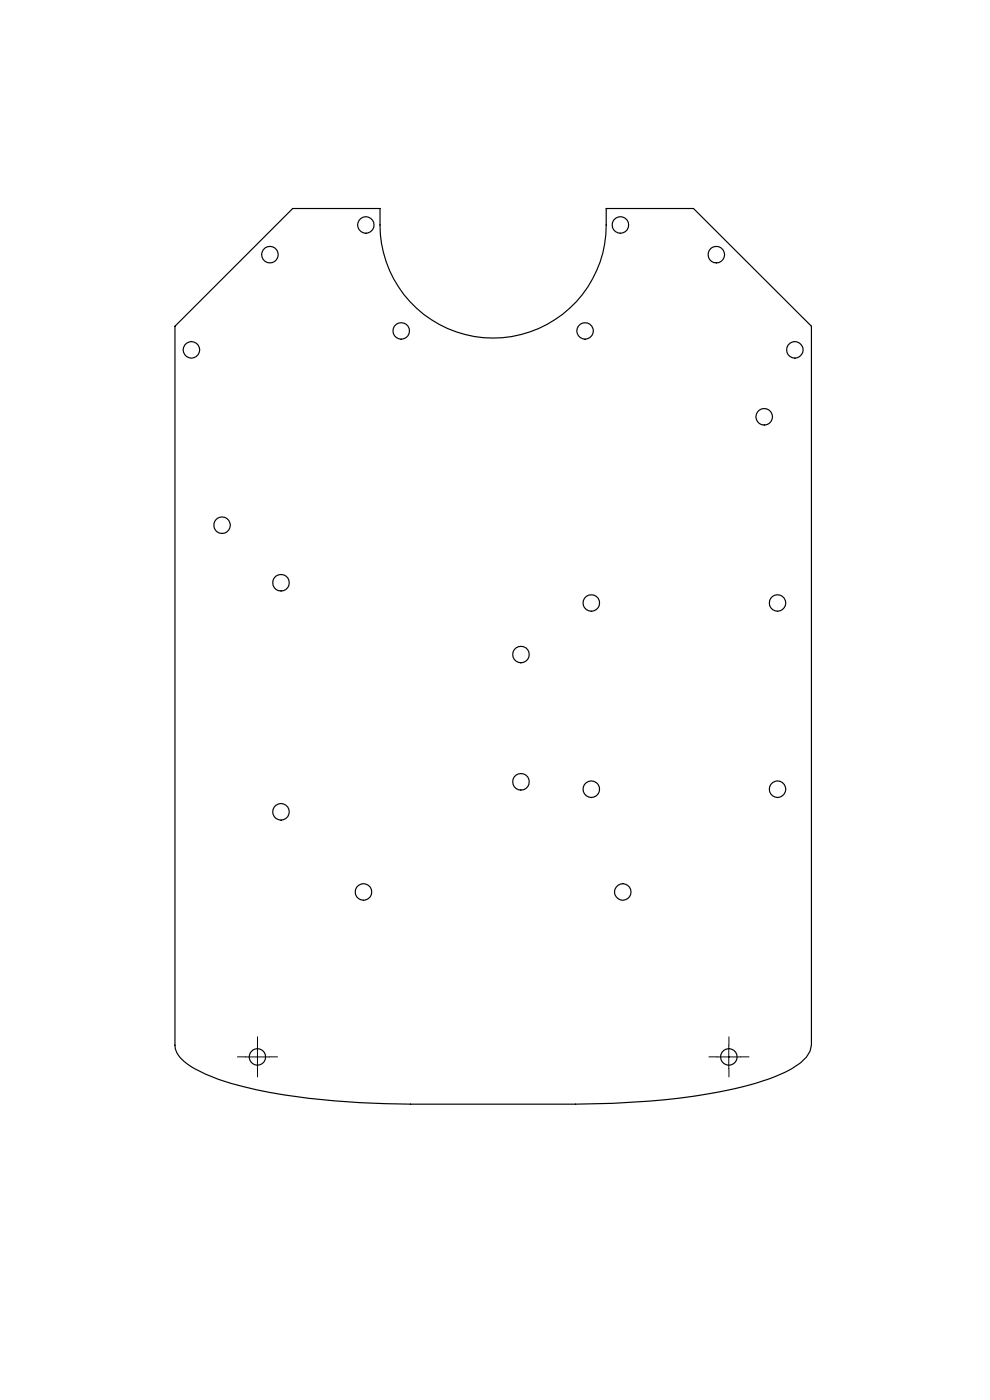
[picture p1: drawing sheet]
<svg xmlns="http://www.w3.org/2000/svg" width="210mm" height="297mm" viewBox="0 0 210 297" stroke-linecap="round" stroke-linejoin="round" font-family="sans-serif">
<path d="M52.1 224.2h-1.7M54.6 221.7v-1.7M54.6 226.7v1.8M57.1 224.2h1.8M152.1 224.2h-1.7M154.6 221.7v-1.7M154.6 226.7v1.8M157.1 224.2h1.8" fill="none" stroke="#000" stroke-width=".21" stroke-dasharray="15.2 1.3 1.3 1.3"/>
<path d="M52.1 224.2h5M54.6 221.7v5M152.1 224.2h5M154.6 221.7v5" fill="none" stroke="#000" stroke-width=".21"/>
<g fill="none" stroke="#000" stroke-width=".25">
<path d="M37.1 69.2l25-25h18.5a29.2 29.2 0 0 0 1.3 11.3 24 24 0 0 0 26.7 15.9 24 24 0 0 0 20-23.7v-3.5h18.5l25 25v152.5l-.3 1.3a10.3 10.3 0 0 1-5.1 4.4 63.1 63.1 0 0 1-17.9 4.9l-7.9 1a209.6 209.6 0 0 1-18.8 .9h-35a145.3 145.3 0 0 1-38.1-4.4 25.2 25.2 0 0 1-9.9-4.6l-.5-.5a4.5 4.5 0 0 1-1.5-3z"/>
<circle cx="57.3" cy="54" r="1.75"/>
<circle cx="77.6" cy="47.7" r="1.75"/>
<circle cx="131.6" cy="47.7" r="1.76"/>
<circle cx="151.9" cy="54" r="1.75"/>
<circle cx="40.6" cy="74.2" r="1.75"/>
<circle cx="85.1" cy="70.2" r="1.76"/>
<circle cx="124.1" cy="70.2" r="1.75"/>
<circle cx="168.6" cy="74.2" r="1.76"/>
<circle cx="162.1" cy="88.4" r="1.75"/>
<circle cx="47.1" cy="111.4" r="1.75"/>
<circle cx="59.6" cy="123.6" r="1.76"/>
<circle cx="110.5" cy="138.9" r="1.76"/>
<circle cx="125.4" cy="127.9" r="1.76"/>
<circle cx="164.9" cy="127.9" r="1.75"/>
<circle cx="59.6" cy="172.2" r="1.76"/>
<circle cx="110.5" cy="165.8" r="1.76"/>
<circle cx="125.4" cy="167.4" r="1.76"/>
<circle cx="164.9" cy="167.4" r="1.75"/>
<circle cx="77.1" cy="189.2" r="1.76"/>
<circle cx="132.1" cy="189.2" r="1.76"/>
<circle cx="54.6" cy="224.2" r="1.75"/>
<circle cx="154.6" cy="224.2" r="1.76"/>
</g>
</svg>
